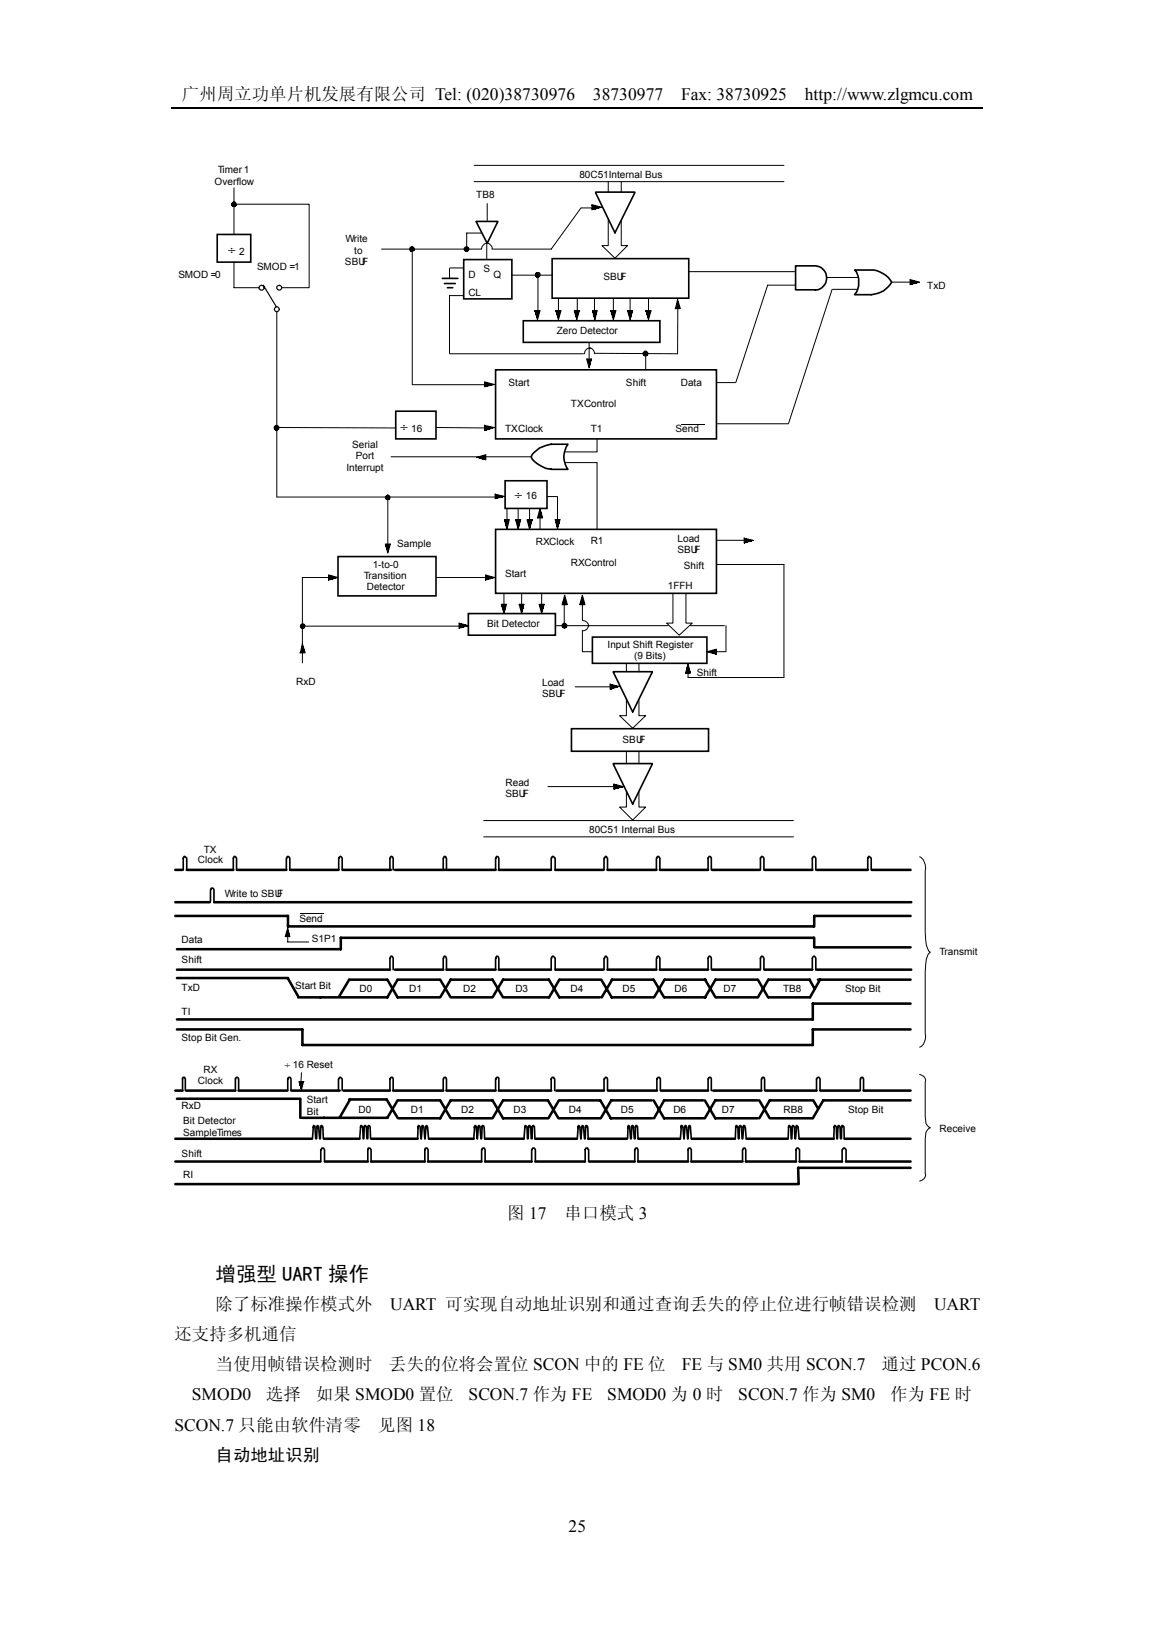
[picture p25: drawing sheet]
<svg xmlns="http://www.w3.org/2000/svg" width="210mm" height="297mm" viewBox="0 0 210 297" stroke-linecap="round" stroke-linejoin="round" font-family="sans-serif">
<defs><g id="words">
<text font-size="3.7" x="39.2" y="233.1">增强型 UART 操作</text>
<g font-size="3.2">
<text x="33.1" y="18.2">广州周立功单片机发展有限公司 Tel: (020)38730976</text>
<text x="107.8" y="18.2">38730977</text>
<text x="123.9" y="18.2">Fax: 38730925</text>
<text x="146.4" y="18.2">http://www.zlgmcu.com</text>
<text x="92.3" y="221.9">图 17</text>
<text x="102.7" y="221.9">串口模式 3</text>
<text x="39.2" y="238.4">除了标准操作模式外</text>
<text x="71" y="238.4">UART 可实现自动地址识别和通过查询丢失的停止位进行帧错误检测</text>
<text x="169.9" y="238.4">UART</text>
<text x="31.7" y="243.9">还支持多机通信</text>
<text x="39.2" y="249.4">当使用帧错误检测时</text>
<text x="70.8" y="249.4">丢失的位将会置位 SCON 中的 FE 位</text>
<text x="124" y="249.4">FE 与 SM0 共用 SCON.7</text>
<text x="160.4" y="249.4">通过 PCON.6</text>
<text x="34.9" y="254.9">SMOD0</text>
<text x="48.4" y="254.9">选择</text>
<text x="57.5" y="254.9">如果 SMOD0 置位</text>
<text x="85.2" y="254.9">SCON.7 作为 FE</text>
<text x="110.5" y="254.9">SMOD0 为 0 时</text>
<text x="134.3" y="254.9">SCON.7 作为 SM0</text>
<text x="161.9" y="254.9">作为 FE 时</text>
<text x="31.7" y="260.4">SCON.7 只能由软件清零</text>
<text x="68.8" y="260.4">见图 18</text>
<text x="39.2" y="265.9">自动地址识别</text>
<text x="103.4" y="278.8">25</text>
</g>
<g font-size="2.5">
<text x="41.5" y="46.3">÷</text>
<text x="72.8" y="78.5">÷</text>
<text x="93.7" y="90.8">÷</text>
</g>
<g font-size="1.8">
<text x="39" y="33.6">Overflow</text>
<text x="39.6" y="31.6">Timer1</text>
<text x="86.6" y="36">TB8</text>
<text x="105.4" y="32.4">80C51Internal Bus</text>
<text x="43.5" y="46.4">2</text>
<text x="62.8" y="44.1">Write</text>
<text x="64.4" y="46.2">to</text>
<text x="32.4" y="50.6">SMOD =0</text>
<text x="46.8" y="49.1">SMOD =1</text>
<text x="62.8" y="48.3">SBUF</text>
<text x="85.2" y="50.6">D</text>
<text x="85.2" y="53.8">CL</text>
<text x="87.9" y="49.4">S</text>
<text x="89.8" y="50.6">Q</text>
<text x="109.7" y="50.9">SBUF</text>
<text x="168.7" y="52.6">TxD</text>
<text x="101.3" y="60.8">Zero Detector</text>
<text x="92.5" y="70.2">Start</text>
<text x="113.8" y="70.2">Shift</text>
<text x="123.8" y="70.2">Data</text>
<text x="103.9" y="74">TXControl</text>
<text x="64.1" y="81.6">Serial</text>
<text x="64.7" y="83.6">Port</text>
<text x="74.8" y="78.6">16</text>
<text x="91.9" y="78.7">TXClock</text>
<text x="107.5" y="78.7">T1</text>
<text x="122.9" y="78.7">Send</text>
<text x="63" y="85.7">Interrupt</text>
<text x="95.6" y="90.9">16</text>
<text x="72.2" y="99.5">Sample</text>
<text x="97.5" y="99.2">RXClock</text>
<text x="107.5" y="98.9">R1</text>
<text x="123.2" y="98.6">Load</text>
<text x="123.2" y="100.6">SBUF</text>
<text x="66.2" y="105.4">Transition</text>
<text x="66.7" y="107.4">Detector</text>
<text x="67.8" y="103.3">1-to-0</text>
<text x="91.9" y="105.1">Start</text>
<text x="103.9" y="103">RXControl</text>
<text x="121.5" y="107.1">1FFH</text>
<text x="124.4" y="103.6">Shift</text>
<text x="88.6" y="114.1">Bit Detector</text>
<text x="110.5" y="118">Input Shift Register</text>
<text x="53.9" y="124.7">RxD</text>
<text x="98.6" y="124.9">Load</text>
<text x="115.4" y="120">(9 Bits)</text>
<text x="126.7" y="123">Shift</text>
<text x="98.6" y="126.9">SBUF</text>
<text x="113.3" y="135.3">SBUF</text>
<text x="92" y="143">Read</text>
<text x="92" y="145.1">SBUF</text>
<text x="37.1" y="155.2">TX</text>
<text x="107.2" y="151.7">80C51 Internal Bus</text>
<text x="36" y="157.2">Clock</text>
<text x="40.9" y="163.3">Write to SBU</text>
<text x="50.4" y="163.3">F</text>
<text x="54.5" y="167.7">Send</text>
<text x="33" y="171.5">Data</text>
<text x="56.7" y="171.5">S1P1</text>
<text x="170.9" y="173.8">Transmit</text>
<text x="33" y="175.4">Shift</text>
<text x="33" y="184.8">TI</text>
<text x="33" y="180.3">TxD</text>
<text x="53.7" y="180">Start Bit</text>
<text x="65.4" y="180.6">D0</text>
<text x="74.4" y="180.6">D1</text>
<text x="84.3" y="180.6">D2</text>
<text x="93.7" y="180.6">D3</text>
<text x="103.8" y="180.6">D4</text>
<text x="113.3" y="180.6">D5</text>
<text x="122.7" y="180.6">D6</text>
<text x="131.6" y="180.6">D7</text>
<text x="142.4" y="180.6">TB8</text>
<text x="153.7" y="180.6">Stop Bit</text>
<text x="33" y="189.4">Stop Bit Gen.</text>
<text x="36" y="197.3">Clock</text>
<text x="37" y="195.3">RX</text>
<text x="51.8" y="194.3">÷ 16 Reset</text>
<text x="33" y="201.9">RxD</text>
<text x="55.8" y="200.8">Start</text>
<text x="55.8" y="202.9">Bit</text>
<text x="65.2" y="202.6">D0</text>
<text x="74.7" y="202.6">D1</text>
<text x="83.9" y="202.6">D2</text>
<text x="93.4" y="202.6">D3</text>
<text x="103.5" y="202.6">D4</text>
<text x="112.9" y="202.6">D5</text>
<text x="122.5" y="202.6">D6</text>
<text x="131.3" y="202.6">D7</text>
<text x="142.5" y="202.6">RB8</text>
<text x="154.3" y="202.6">Stop Bit</text>
<text x="33.3" y="204.7">Bit Detector</text>
<text x="33.3" y="206.7">SampleTimes</text>
<text x="170.9" y="206.1">Receive</text>
<text x="33" y="210.5">Shift</text>
<text x="33.3" y="214.3">RI</text>
</g>
</g></defs>
<path d="M31.2 19.6h147.6" fill="none" stroke="#000" stroke-width=".25"/>
<g fill="none" stroke="#000" stroke-width=".18">
<path d="M42.6 37.2h.1M42.6 37.2h13.5M42.6 34.2v8.5M56.2 37.2v15.2h-4.9M86.2 30.1h56.4M86.2 33.1h56.4M88.6 37v3.3M105.7 37.8l-5.4 7.5M105.8 37.8h1.9M107.7 37.3l1.7 .4-1.7 .5zM110.6 33.1v1.9M113 33.1v1.9"/>
<path d="M42.6 47.7v4.7h4.5M50.3 56.8v33.7h39.8M74.6 45l.4-.1 .4 .3v.3l-.3 .2a.42 .42 0 0 1-.6-.2zM75 45.3h.1M75 45.3v24.7M81.8 48.9v1.8M81.8 48.8h2.5M84.3 53.8h-2.5v10.5M84.4 45.2l.5-.3 .4 .3v.3l-.4 .3-.5-.3zM84.9 45.3h.1M87.6 42.4h-2.7v2.9M88.5 44.3v2.9"/>
<path d="M88.6 44.3a.96 .96 0 0 1 .9 1M88.8 44.3a1.03 1.03 0 0 0-1.2 1h-18.2M89.6 45.3h10.7M93.1 50.1h7.3M97.3 56.6l.5 1.6 .4-1.6h-.8M97.4 49.8l.2-.2 .5 .1 .1 .5-.2 .3h-.4l-.2-.3zM97.8 50.1h.1M97.8 50.1v6.6M101.1 56.6l.5 1.6 .4-1.6h-.8M101.6 54.3v2.3M104.5 56.6l.4 1.6 .5-1.6M104.5 56.6h1"/>
<path d="M105 54.3v2.3M108.1 54.3v2.3M108.6 56.6l-.4 1.6-.4-1.6h.9M110.6 40v4.7h-1.1l2.4 2.3 2.2-2.3h-1.1v-4.6M111.1 56.6h.9l-.4 1.6zM111.6 54.3v2.3M114.1 56.6l.5 1.6 .5-1.6h-.9M114.6 54.3v2.3M117.5 56.6l.5 1.6 .4-1.6h-.8M118 54.3v2.3M122.8 56.2h.9M122.9 56.2l.3-1.7 .6 1.7"/>
<path d="M123.3 56.2l-.1 8.2-15.1-.1M125.3 49.4h19.4M144.7 51.9h-5.1l-5.8 17.7M150.4 50.5h5.6M151.4 52.7l-8 24.3M151.4 52.7h4.6M162.2 51.4h3.3M165.5 50.9l1.7 .5-1.7 .4zM50.1 77.4h.4l.2 .3v.4l-.2 .2h-.4l-.2-.2v-.4zM50.3 77.8h.1M50.6 77.8l21.4 .1M75 70h13.2"/>
<path d="M79.3 77.8l8.9 .1M81.8 64.4h24.3M88.2 70.4v-.9l1.7 .5-1.7 .4M88.2 77.4l1.7 .4-1.7 .6M88.2 77.3v1M106.7 65.3l.5 1.7 .4-1.7h-.8M107.2 62.3v2.9M107.2 63.3a1.02 1.02 0 0 1 .9 1.1M107.4 63.3a1 1 0 0 0-1.1 1.1M108.6 80v2.2M117.2 63.9h.4l.2 .3-.1 .5-.5 .1-.2-.2v-.4zM117.4 64.4h.1"/>
<path d="M117.4 64.4v2.9M123.8 77.2h4.3M130.4 69.6h3.3M130.4 77.1h13M70.1 99l.4 1.7 .5-1.7h-.8M70.5 90.6h.1M70.5 90.6v8.6M71.1 83.1h25.5M86.7 83.2l1.7-.4v.9zM90.1 89.9v.9l1.7-.5-1.7-.3M91.8 94.6l.4 1.8 .4-1.8h-.8M92.2 92.5v2.1"/>
<path d="M93.8 94.6l.4 1.8 .5-1.8h-.8M94.2 92.5v2.1M95.9 94.6l.4 1.8 .5-1.8h-.9M96.3 92.5v2.1M98.2 94.2v2.2M98.6 94.3h-.8l.4-1.8 .5 1.8M99.6 90.4h1.8M101 94.6h.9l-.5 1.7zM101.4 90.5v4.1M102.8 82.3h5.8M102.8 84.2h5.8M108.6 84.3v12.1"/>
<path d="M130.4 98.3h5M135.4 98l1.6 .3-1.6 .5M135.4 97.9v.9M54.5 118.8h.9M54.6 118.8l.4-1.6 .5 1.6M54.8 113.7l.2-.2 .4 .2 .1 .3-.1 .3-.4 .1-.2-.1-.2-.3zM55 114h.1M55 114h28.5M59.8 105.5v-.9l1.7 .5-1.7 .5M59.8 105.1h-4.8v15.5M79.4 105.1h9M83.5 113.4l1.7 .5-1.7 .4z"/>
<path d="M88.3 105.5v-.9l1.7 .5-1.7 .5M91.2 110h.9l-.4 1.7zM91.7 108v2.2M94.4 110h.9l-.4 1.7zM94.9 108v2.2M98.1 110l.4 1.7 .5-1.7h-.9M98.5 108v2.2M101 113.9h20.6M102.2 110l.5-1.7 .5 1.7M102.2 110.1h.9M102.6 113.9h.1M102.6 110v3.9"/>
<path d="M105.5 110l.4-1.7 .5 1.7M105.5 110.1h.9M105.9 110v2.9M105.9 114.7v3.9M106 112.9a1.08 1.08 0 0 1 1.1 1.1M106 118.6h1.8M107.1 113.9a1.11 1.11 0 0 1-1.1 .9M122.4 108v5.4h-1.1l2.2 2.2 2.4-2.2h-1.1v-5.4M125.6 113.9h6.2M130.3 118.2l-1.7 .4 1.7 .5v-.9M130.3 118.6h1.8M130.3 102.7h12.3v20.6h-17.4v-1.5"/>
<path d="M132.1 113.9v4.6M104.6 125h6.4M111 124.5l1.6 .4-1.6 .6M111 124.5v.9M113.9 127.1v3.2h-1.2l2.4 2.2 2.3-2.2h-1.2v-2.9M113.9 120.7v1.6M113.9 136.8v2.2M116.2 120.7v1.6M116.2 136.8v2.2M125.5 122.5h-.8l.5-1.7 .4 1.7M88 149.4h56.3M88 152.3h56.3"/>
<path d="M99.7 143.2h12M111.6 142.7l1.8 .5-1.8 .4zM113.9 144.1v2.8h-1.2l2.4 2.4 2.3-2.4h-1.2v-2.8M167.3 156h.2a2.62 2.62 0 0 1 .8 2.4v11.4a5.7 5.7 0 0 0 .7 3.3l.2 .2M52.3 168.9l.4 1.6h-.8zM52.3 170.5v.9h3.8M54.5 166.2h4.3M169.2 173.4a1.65 1.65 0 0 0-.7 1.1l-.2 2.4v11.3a2.01 2.01 0 0 1-1 2.4M54.4 196.8l.4 1.6 .4-1.6M54.5 196.8h.8M54.8 195.2v1.6M167.3 195.5a1.14 1.14 0 0 1 1 1.4l.1 7a1.33 1.33 0 0 0 .8 1.3"/>
<path d="M169.2 205.3a1.32 1.32 0 0 0-.8 1.3l-.1 7a1.06 1.06 0 0 1-1 1.4"/>
<circle cx="42.6" cy="37.1" r=".44"/>
<circle cx="70.5" cy="90.5" r=".43"/>
<circle cx="102.7" cy="113.9" r=".46"/>
</g>
<g fill="none" stroke="#000" stroke-width=".3">
<path d="M108.3 35.1l3.6 7.3 3.6-7.3M108.3 35h7.2M39.5 42.7h6.1v5h-6.1zM80.4 50.7h2.9M80.8 51.6h2M81.4 52.4h1M84.3 47.2h8.8v7.2h-8.8zM86.6 40.4l2 3.9 1.9-3.9M86.6 40.3h3.9M95.2 58.4h24.8v3.9h-24.8zM100.4 47.1h24.9v7.2h-24.9zM155.5 49.1h3.5l1.1 .4a4.2 4.2 0 0 1 2.1 1.9 4.4 4.4 0 0 1-3.7 2.2h-3.1a3.5 3.5 0 0 0 .1-4.5z"/>
<path d="M72 74.8h7.3v5.1h-7.3zM90.1 67.3h40.2v12.6h-40.2zM90.1 96.4h40.2v11.6h-40.2zM91.9 87.5h7.6v5h-7.6zM96.8 82.7a5.8 5.8 0 0 1 3.5-1.8h3a3.8 3.8 0 0 0 0 4.5h-3a5.8 5.8 0 0 1-3.5-1.8l-.2-.5zM61.5 101.3h17.8v7.2h-17.8zM85.2 111.7h15.8v3.9h-15.8zM107.8 116h20.8v4.7h-20.8zM103.9 132.6h25v4.1h-25zM111.6 122.3l3.5 7.3 3.5-7.3M111.6 122.3h7M111.6 139.1l3.5 7.2 3.5-7.2"/>
<path d="M111.6 139h7M33.3 158.3v-2.1l.2-.3 .5 .3v2.1M42.4 156.2v2.1M42.5 156.2l.1-.3 .4 .3v2.1M52.1 156.2v2.1M52.2 156.2l.1-.3 .4 .3v2.1M61.6 156.2v2.1M61.7 156.2l.2-.3 .3 .3v2.1M70.9 156.2v2.1M71 156.2l.1-.3 .3 .1 .1 .2v2.1M80.6 156.2v2.1M80.7 156.2l.1-.3 .3 .1 .1 .2v2.1"/>
<path d="M90.1 156.2v2.1M90.2 156.2l.2-.3 .2 .1 .1 .2v2.1M100.3 156.2v2.1M100.3 156.2l.2-.3 .5 .3v2.1M109.9 156.2v2.1M110 156.2l.1-.3 .4 .3v2.1M119.4 156.2v2.1M119.5 156.2l.1-.3 .4 .3v2.1M128.8 158.3v-2.1l.2-.3 .3 .1 .1 .2v2.1M138.3 158.3v-2.1l.3-.3 .4 .3v2.1M147.8 158.3v-2.1l.2-.3 .4 .3v2.1M157.8 158.3v-2.1l.2-.3 .5 .3v2.1"/>
<path d="M38.3 161.9v2.1M38.4 161.9l.1-.3 .2 .1 .2 .2v2.1M70.9 174.4v2.1M71 174.4l.1-.4 .3 .1 .1 .3v2.1M80.6 174.4v2.1M80.7 174.4l.1-.4 .3 .1 .1 .3v2.1M90.1 174.4v2.1M90.2 174.4l.2-.4 .2 .1 .1 .3v2.1M100.3 174.4v2.1M100.3 174.4l.2-.4 .5 .4v2.1M109.9 174.4v2.1M110 174.4l.1-.4 .4 .4v2.1"/>
<path d="M119.4 174.4v2.1M119.5 174.4l.1-.4 .4 .4v2.1M128.8 176.5v-2.1l.2-.4 .3 .1 .1 .3v2.1M138.3 176.5v-2.1l.3-.4 .4 .4v2.1M147.8 176.5v-2.1l.2-.4 .4 .4v2.1M33.2 198.5v-2.3l.1-.1h.3l.1 .3v2.1M42.8 198.5l.1-2.3 .1-.1h.2l.2 .3v2.1M52.3 196.4v2.1M52.4 196.4l.1-.3h.3l.1 .3v2.1M61.6 196.4v2.1M61.6 196.4l.2-.3h.2l.2 .3v2.1M70.9 196.4v2.1"/>
<path d="M71 196.4l.1-.3 .4 .1v2.3M80.6 196.4v2.1M80.7 196.4l.1-.3h.3l.1 .3v2.1M90.1 196.4v2.1M90.2 196.4l.2-.3 .3 .1v2.3M100.3 198.5v-2.1l.1-.3h.3l.2 .3v2.1M109.9 196.4v2.1M110 196.4l.1-.3h.2l.2 .3v2.1M119.5 196.4v2.1M119.6 196.4l.1-.3h.2l.2 .3v2.1M128.8 196.4v2.1M128.9 196.4l.1-.3 .3 .1 .1 2.3"/>
<path d="M138.5 196.4v2.1M138.6 196.4l.1-.3h.3l.1 .3v2.1M148.5 198.5v-2.1l.3-.3h.2l.2 .3v2.1M156.5 196.4v2.1M156.6 196.4l.1-.3h.2l.2 .3v2.1M57 205.2v-.3l.3 .1 .1 2.3M57 205.1l-.2 2.2M57.7 205.2l.1-.3 .2 .1 .1 2.3M57.7 205.1l-.1 2.2M58.3 205.2v-.2l.2-.1 .2 .2 .1 2.2M58.3 205.1v2.2M58.3 209.3v2.1"/>
<path d="M58.4 209.3l.2-.3h.2l.2 .3v2.1M65.6 205.2v-.2l.2-.1 .2 .2 .1 2.2M65.6 205.1l-.2 2.2M66.3 205.2v-.2l.1-.1 .2 .2 .1 2.2M66.3 205.1l-.1 2.2M66.9 211.4v-2.1l.1-.3h.3l.2 .3v2.1M66.9 205.2l.1-.3 .3 .1 .1 2.3M66.9 205.1v2.2M76 205.2l.2-.3 .2 .2 .2 2.2M76 205.1v2.2M76.7 205.2v-.2l.2-.1 .2 .2 .2 2.2M76.8 205.1l-.2 2.2"/>
<path d="M77.3 209.3v2.1M77.3 209.3v-.3h.2h.2l.2 .3v2.1M77.5 205.2l.1-.3 .2 .2 .1 2.2M77.5 205.1l-.2 2.2M86.2 205.2l.2-.3 .2 .1 .2 2.3M86.3 205.1l-.1 2.2M86.9 205.2l.2-.3 .2 .1 .2 2.3M87 205.1l-.2 2.2M87.6 209.3v2.1M87.7 205.2v-.2l.2-.1 .2 .2 .1 2.2M87.7 209.3v-.3h.2h.2l.1 .3v2.1M87.7 205.1l-.1 2.2"/>
<path d="M95.5 205.2l.1-.3 .3 .2v2.2M95.5 205.1l-.2 2.2M96.2 205.2v-.2l.1-.1 .2 .2 .1 2.2M96.2 205.1l-.1 2.2M96.7 209.3v2.1M96.8 209.3l.1-.3h.3l.2 .3v2.1M96.8 205.2l.1-.3 .3 .1 .1 2.3M96.8 205.1v2.2M105.1 205.2l.2-.3h.1l.2 2.4M105.2 205.1l-.2 2.2M105.8 205.2l.1-.3 .2 .1 .2 2.3M105.8 205.1l-.1 2.2"/>
<path d="M106.4 211.4v-2.1l.2-.3h.3l.2 .3v2.1M106.5 205.2v-.2l.2-.1 .2 .2 .1 2.2M106.5 205.1l-.1 2.2M114.2 205.2l.1-.3 .2 .1 .2 2.3M114.2 205.1l-.1 2.2M114.9 205.2v-.2l.2-.1 .1 .1 .2 2.3M114.9 205.1l-.1 2.2M115.5 209.3v2.1M115.5 209.3l.2-.3h.2l.1 .3v2.1M115.6 205.2l.1-.3 .2 .1 .1 2.3M115.6 205.1l-.1 2.2M123.8 205.2l.1-.3h.2l.3 2.4"/>
<path d="M123.9 205.1l-.1 2.2M124.5 205.2l.1-.3h.2l.3 2.4M124.6 205.1l-.2 2.2M125.2 209.3v2.1M125.2 209.3v-.3h.2h.2l.1 .3v2.1M125.3 205.2l.1-.3 .2 .1 .1 2.3M125.3 205.1l-.1 2.2M133.8 205.2l.2-.3 .2 .2 .1 2.2M133.8 205.1l-.1 2.2M134.5 205.2v-.2l.2-.1 .2 .2 .1 2.2M134.5 205.1l-.1 2.2M135.1 209.3v2.1"/>
<path d="M135.1 209.3l.2-.3h.2l.2 .3v2.1M135.2 205.2l.1-.3h.2l.2 2.4M135.3 205.1l-.2 2.2M143.4 205.2l.2-.3 .2 .2 .1 2.2M143.4 205.1v2.2M144.1 205.2v-.2l.2-.1 .2 .2 .1 2.2M144.1 205.1l-.1 2.2M144.8 205.2v-.2l.2-.1 .2 .2 .1 2.2M144.8 211.4v-2.1l.2-.3h.2l.2 .3v2.1M144.9 205.1l-.2 2.2M151.7 205.2v-.2l.2-.1 .2 .2 .1 2.2M151.7 205.1v2.2"/>
<path d="M152.4 205.2v-.2l.2-.1 .2 .2 .1 2.2M152.4 205.1l-.1 2.2M153.1 205.2l.1-.3 .3 .2 .1 2.2M153.1 205.1l-.1 2.2M153.2 209.3v2.1M153.3 209.3l.1-.3h.2l.3 .3v2.1"/>
</g>
<g fill="#000">
<path d="M42.1 37.2h.9zM42.1 37.1h.9zM42.1 37.1l.9 .1zM42.1 37.2l.9 .1zM42.1 37.3h.9zM42.2 37.1h.7zM42.2 37.3l.8 .1zM42.2 37.4h.7zM42.2 37h.7zM42.2 37l.7 .1zM42.2 37.4l.7 .1zM42.3 36.9h.6z"/>
<path d="M42.3 36.9l.6 .1zM42.3 37.5h.6zM42.3 36.9h.5zM42.3 37.5l.5 .1zM42.4 36.8l.3 .1zM42.4 37.6h.3zM42.5 36.8h.1zM42.5 37.6l.1 .1zM107.7 37.3l.2 .1zM107.7 37.4h.3zM107.7 37.4h.5zM107.7 37.4l.7 .1z"/>
<path d="M107.7 37.5h.8zM107.7 37.5l1 .1zM107.7 37.6h1.2zM107.7 37.6l1.3 .1zM107.7 37.7h1.5zM107.7 37.7h1.7zM107.7 37.7l1.7 .1zM107.7 37.8h1.5zM107.7 37.8l1.4 .1zM107.7 37.9h1.2zM107.7 37.9l1 .1zM107.7 38h.9z"/>
<path d="M107.7 38h.7zM107.7 38l.6 .1zM107.7 38.1h.4zM107.7 38.1l.2 .1zM107.7 38.2h.1zM74.5 45.2h.9zM74.5 45.2l.9 .1zM74.5 45.3h.9zM74.5 45.3l.9 .1zM74.5 45.4h.9zM74.5 45.4l.9 .1zM74.5 45.5h.9z"/>
<path d="M74.6 45.1h.6zM74.6 45.1l.7 .1zM74.6 45.5l.7 .1zM74.6 45.6h.7zM74.6 45.6l.6 .1zM74.6 45.7h.6zM74.6 45l.6 .1zM74.7 45.7h.5zM74.7 45h.4zM74.7 45.7l.4 .1zM74.8 44.9l.3 .1zM74.8 45.8h.2z"/>
<path d="M74.9 44.9h.1zM84.4 45.2h.9zM84.4 45.2l.9 .1zM84.4 45.3h.9zM84.4 45.3l.9 .1zM84.4 45.4h.9zM84.4 45.4l.9 .1zM84.4 45.5h.9zM84.5 45.1l.7 .1zM84.5 45.5l.8 .1zM84.5 45.1h.7zM84.5 45.6h.7z"/>
<path d="M84.5 45.6l.7 .1zM84.6 45.1h.6zM84.6 45.7h.6zM84.6 45l.5 .1zM84.6 45h.4zM84.6 45.7h.5zM84.7 44.9l.3 .1zM84.7 45.7l.3 .1zM84.8 45.8h.1zM97.3 56.6h.9zM97.3 56.6l.9 .1zM97.3 56.7h.9z"/>
<path d="M97.3 56.7l.9 .1zM97.3 56.8h.9zM97.4 56.8l.7 .1zM97.4 56.9h.7zM97.4 56.9l.7 .1zM97.4 49.8l.8 .1zM97.4 49.9h.8zM97.4 49.9l.8 .1zM97.4 50h.8zM97.4 50l.8 .1zM97.4 50.1h.8zM97.4 50.1l.8 .1z"/>
<path d="M97.4 50.2h.8zM97.4 50.2l.8 .1zM97.4 57h.7zM97.4 57l.7 .1zM97.4 57.1h.7zM97.4 49.8h.8zM97.5 57.1l.6 .1zM97.5 57.2h.6zM97.5 57.2l.6 .1zM97.5 49.8h.7zM97.5 50.3h.7zM97.5 57.3h.5z"/>
<path d="M97.5 57.3l.5 .1zM97.5 57.4h.5zM97.5 49.7l.7 .1zM97.6 57.4l.4 .1zM97.6 57.5h.4zM97.6 57.5l.4 .1zM97.6 57.6h.4zM97.6 49.7h.5zM97.6 50.3l.5 .1zM97.6 50.4h.5zM97.6 57.6h.3zM97.6 57.6l.3 .1z"/>
<path d="M97.6 57.7h.3zM97.6 49.6l.4 .1zM97.6 50.4l.4 .1zM97.6 57.7l.3 .1zM97.6 57.8h.3zM97.6 57.8l.3 .1zM97.7 57.9h.1zM97.7 57.9l.1 .1zM97.7 58h.1zM97.7 58l.1 .1zM97.7 58.1h.1zM97.7 58.1l.1 .1z"/>
<path d="M101.1 56.6h.9zM101.1 56.6l.9 .1zM101.1 56.7h.9zM101.1 56.7l.9 .1zM101.1 56.8h.9zM101.2 56.8l.8 .1zM101.2 56.9h.8zM101.2 56.9l.8 .1zM101.2 57h.7zM101.2 57l.7 .1zM101.2 57.1h.7zM101.3 57.1l.6 .1z"/>
<path d="M101.3 57.2h.6zM101.3 57.2l.6 .1zM101.3 57.3h.5zM101.3 57.3l.5 .1zM101.3 57.4h.5zM101.4 57.4l.4 .1zM101.4 57.5h.4zM101.4 57.5l.4 .1zM101.4 57.6h.4zM101.4 57.6h.3zM101.4 57.6l.3 .1zM101.4 57.7h.3z"/>
<path d="M101.4 57.7l.3 .1zM101.4 57.8h.3zM101.4 57.8l.3 .1zM101.5 57.9h.2zM101.5 57.9l.2 .1zM101.5 58h.2zM101.5 58l.1 .1zM101.5 58.1h.1zM101.5 58.1l.1 .1zM104.5 56.6h.9zM104.5 56.6l.9 .1zM104.5 56.7h.8z"/>
<path d="M104.5 56.7l.8 .1zM104.5 56.8h.8zM104.5 56.8l.8 .1zM104.5 56.9h.8zM104.5 56.9l.8 .1zM104.6 57h.7zM104.6 57l.7 .1zM104.6 57.1h.7zM104.6 57.1l.6 .1zM104.6 57.2h.6zM104.6 57.2l.6 .1zM104.7 57.3h.5z"/>
<path d="M104.7 57.3l.5 .1zM104.7 57.4h.5zM104.7 57.4l.4 .1zM104.7 57.5h.4zM104.7 57.5l.4 .1zM104.7 57.6h.4zM104.7 57.6l.4 .1zM104.7 57.7h.4zM104.8 57.7l.2 .1zM104.8 57.8h.2zM104.8 57.8l.2 .1zM104.8 57.9h.2z"/>
<path d="M104.8 57.9l.2 .1zM104.8 58h.2zM104.9 58l.1 .1zM104.9 58.1h.1zM104.9 58.1l.1 .1zM107.8 56.6h.8zM107.8 56.6l.8 .1zM107.8 56.7h.8zM107.8 56.7l.8 .1zM107.8 56.8h.8zM107.8 56.8l.8 .1zM107.8 56.9h.7z"/>
<path d="M107.8 56.9l.7 .1zM107.9 57h.6zM107.9 57l.6 .1zM107.9 57.1h.6zM107.9 57.1l.6 .1zM107.9 57.2h.6zM107.9 57.2l.6 .1zM108 57.3h.4zM108 57.3l.4 .1zM108 57.4h.4zM108 57.4l.4 .1zM108 57.5h.4z"/>
<path d="M108 57.5l.4 .1zM108 57.6h.4zM108 57.6h.3zM108 57.6l.3 .1zM108 57.7h.3zM108.1 57.7l.2 .1zM108.1 57.8h.2zM108.1 57.8l.2 .1zM108.1 57.9h.2zM108.1 57.9l.2 .1zM108.1 58h.2zM108.2 58l.1 .1z"/>
<path d="M108.2 58.1h.1zM111.1 56.6h.9zM111.1 56.6l.9 .1zM111.1 56.7h.9zM111.1 56.7l.9 .1zM111.1 56.8h.9zM111.2 56.8l.7 .1zM111.2 56.9h.7zM111.2 56.9l.7 .1zM111.2 57h.7zM111.2 57l.7 .1zM111.2 57.1h.7z"/>
<path d="M111.3 57.1l.6 .1zM111.3 57.2h.6zM111.3 57.2l.6 .1zM111.3 57.3h.5zM111.3 57.3l.5 .1zM111.3 57.4h.5zM111.4 57.4l.4 .1zM111.4 57.5h.4zM111.4 57.5l.4 .1zM111.4 57.6h.4zM111.4 57.6h.3zM111.4 57.6l.3 .1z"/>
<path d="M111.4 57.7h.3zM111.4 57.7l.3 .1zM111.4 57.8h.3zM111.4 57.8l.3 .1zM111.5 57.9h.1zM111.5 57.9l.1 .1zM111.5 58h.1zM111.5 58l.1 .1zM111.5 58.1h.1zM111.5 58.1l.1 .1zM114.1 56.6h1zM114.1 56.6l1 .1z"/>
<path d="M114.2 56.7h.8zM114.2 56.7l.8 .1zM114.2 56.8h.8zM114.2 56.8l.8 .1zM114.2 56.9h.8zM114.2 56.9l.8 .1zM114.3 57h.6zM114.3 57l.6 .1zM114.3 57.1h.6zM114.3 57.1l.6 .1zM114.3 57.2h.6zM114.3 57.2l.6 .1z"/>
<path d="M114.4 57.3h.5zM114.4 57.3l.5 .1zM114.4 57.4h.5zM114.4 57.4l.4 .1zM114.4 57.5h.4zM114.4 57.5l.4 .1zM114.4 57.6h.4zM114.4 57.6l.4 .1zM114.4 57.7h.4zM114.5 57.7l.2 .1zM114.5 57.8h.2zM114.5 57.8l.2 .1z"/>
<path d="M114.5 57.9h.2zM114.5 57.9l.2 .1zM114.5 58h.2zM114.6 58l.1 .1zM114.6 58.1h.1zM114.6 58.1l.1 .1zM117.5 56.6h.9zM117.5 56.6l.9 .1zM117.5 56.7h.9zM117.5 56.7l.9 .1zM117.5 56.8h.9zM117.6 56.8l.7 .1z"/>
<path d="M117.6 56.9h.7zM117.6 56.9l.7 .1zM117.6 57h.7zM117.6 57l.7 .1zM117.6 57.1h.7zM117.7 57.1l.6 .1zM117.7 57.2h.6zM117.7 57.2l.6 .1zM117.7 57.3h.5zM117.7 57.3l.5 .1zM117.7 57.4h.5zM117.7 57.4l.5 .1z"/>
<path d="M117.7 57.5h.5zM117.7 57.5l.5 .1zM117.7 57.6h.5zM117.8 57.6h.3zM117.8 57.6l.3 .1zM117.8 57.7h.3zM117.8 57.7l.3 .1zM117.8 57.8h.3zM117.8 57.8l.3 .1zM117.9 57.9h.1zM117.9 57.9l.1 .1zM117.9 58h.1z"/>
<path d="M117.9 58l.1 .1zM117.9 58.1h.1zM117.9 58.1l.1 .1zM122.9 56.1l.8 .1zM122.9 56.2h.9zM122.9 55.9l.8 .1zM122.9 56h.8zM122.9 56l.8 .1zM122.9 56.1h.8zM123 55.7l.6 .1zM123 55.8h.6zM123 55.8l.6 .1z"/>
<path d="M123 55.9h.7zM123 55.6h.6zM123 55.6l.6 .1zM123 55.7h.6zM123 55.4h.5zM123 55.4l.5 .1zM123 55.5h.5zM123 55.5l.5 .1zM123.1 55.2h.4zM123.1 55.2l.4 .1zM123.1 55.3h.4zM123.1 55.3l.4 .1z"/>
<path d="M123.1 55.4h.4zM123.1 55l.3 .1zM123.1 55.1h.3zM123.1 55.1l.4 .1zM123.2 54.8h.1zM123.2 54.8l.1 .1zM123.2 54.9h.2zM123.2 54.9l.2 .1zM123.2 55h.2zM123.2 54.6l.1 .1zM123.2 54.7h.1zM123.2 54.7l.1 .1z"/>
<path d="M165.5 50.9l.2 .1zM165.5 51h.4zM165.5 51l.5 .1zM165.5 51.1h.7zM165.5 51.1l.8 .1zM165.5 51.2h1zM165.5 51.2h1.2zM165.5 51.2l1.3 .1zM165.5 51.3h1.5zM165.5 51.3l1.6 .1zM165.5 51.4h1.7zM165.5 51.4l1.5 .1z"/>
<path d="M165.5 51.5h1.3zM165.5 51.5h1.2zM165.5 51.5l1.1 .1zM165.5 51.6h.9zM165.5 51.6l.8 .1zM165.5 51.7h.6zM165.5 51.7l.5 .1zM165.5 51.8h.3zM165.5 51.8h.1zM49.9 77.7h.8zM49.9 77.7l.8 .1zM49.9 77.8h.8z"/>
<path d="M49.9 77.8l.8 .1zM49.9 77.9h.8zM49.9 77.9l.8 .1zM49.9 78h.8zM49.9 78l.8 .1zM49.9 78.1h.8zM50 77.6l.6 .1zM50 77.6h.6zM50.1 77.5l.5 .1zM50.1 78.1l.5 .1zM50.1 78.2h.5zM50.1 77.4l.4 .1z"/>
<path d="M50.1 77.5h.4zM50.1 78.2l.5 .1zM50.1 78.3h.4zM88.2 69.6h.2zM88.2 69.6l.3 .1zM88.2 69.7h.5zM88.2 69.7h.7zM88.2 69.7l.8 .1zM88.2 69.8h1zM88.2 69.8l1.1 .1zM88.2 69.9h1.3zM88.2 69.9l1.5 .1z"/>
<path d="M88.2 70h1.6zM88.2 70h1.7zM88.2 70l1.5 .1zM88.2 70.1h1.3zM88.2 70.1l1.1 .1zM88.2 70.2h1zM88.2 70.2l.8 .1zM88.2 70.3h.6zM88.2 70.3h.4zM88.2 70.3l.2 .1zM88.2 70.4h.1zM88.2 77.5h.2z"/>
<path d="M88.2 77.5l.4 .1zM88.2 77.6h.6zM88.2 77.6l.8 .1zM88.2 77.7h1zM88.2 77.7h1.2zM88.2 77.7l1.4 .1zM88.2 77.8h1.6zM88.2 77.8l1.7 .1zM88.2 77.9h1.6zM88.2 77.9l1.4 .1zM88.2 78h1.3zM88.2 78h1.1z"/>
<path d="M88.2 78l1 .1zM88.2 78.1h.9zM88.2 78.1l.7 .1zM88.2 78.2h.6zM88.2 78.2l.5 .1zM88.2 78.3h.3zM88.2 78.3h.2zM88.2 78.3v.1zM106.7 65.3l.9 .1zM106.7 65.4h.9zM106.7 65.4l.8 .1zM106.7 65.5h.8z"/>
<path d="M106.7 65.5l.8 .1zM106.7 65.6h.8zM106.8 65.6h.7zM106.8 65.6l.7 .1zM106.8 65.7h.7zM106.8 65.7l.7 .1zM106.8 65.8h.7zM106.8 65.8l.7 .1zM106.9 65.9h.6zM106.9 65.9l.5 .1zM106.9 66h.5zM106.9 66l.5 .1z"/>
<path d="M106.9 66.1h.5zM106.9 66.1l.5 .1zM106.9 66.2h.5zM106.9 66.2l.5 .1zM106.9 66.3h.4zM106.9 66.3l.4 .1zM107 66.4h.3zM107 66.4l.3 .1zM107 66.5h.3zM107 66.5l.3 .1zM107 66.6h.3zM107 66.6l.2 .1z"/>
<path d="M107.1 66.7h.1zM107.1 66.7l.1 .1zM107.1 66.8h.1zM107.1 66.8l.1 .1zM107.1 66.9h.1zM107.1 66.9l.1 .1zM117 64.2h.8zM117 64.2l.8 .1zM117 64.3h.8zM117 64.3l.8 .1zM117 64.4h.8zM117 64.4l.8 .1z"/>
<path d="M117 64.5h.8zM117 64.5l.8 .1zM117 64.6h.8zM117 64.6l.8 .1zM117.1 64.7h.7zM117.1 64.1l.6 .1zM117.1 64.7h.6zM117.2 64l.5 .1zM117.2 64.1h.5zM117.2 64.7l.5 .1zM117.2 63.9l.4 .1zM117.2 64h.4z"/>
<path d="M70.1 99l.9 .1zM70.1 99.1h.9zM70.1 90.6h.8zM70.1 99.1l.9 .1zM70.1 99.2h.9zM70.1 99.2l.9 .1zM70.1 99.3h.9zM70.1 90.5h.8zM70.1 90.5l.8 .1zM70.1 90.6l.8 .1zM70.1 90.7h.8zM70.2 99.3h.7z"/>
<path d="M70.2 99.3l.7 .1zM70.2 99.4h.7zM70.2 90.4h.7zM70.2 90.4l.7 .1zM70.2 90.7h.7zM70.2 90.7l.7 .1zM70.2 99.4l.7 .1zM70.2 99.5h.7zM70.2 99.5l.7 .1zM70.2 90.3l.7 .1zM70.2 90.8h.7zM70.2 90.8l.7 .1z"/>
<path d="M70.2 99.6h.6zM70.2 99.6l.6 .1zM70.2 99.7h.6zM70.2 90.3h.6zM70.2 90.9h.6zM70.3 99.7l.5 .1zM70.3 99.8h.5zM70.3 99.8l.5 .1zM70.3 90.2l.5 .1zM70.3 99.9h.5zM70.3 99.9l.5 .1zM70.3 100h.5z"/>
<path d="M70.3 90.9l.5 .1zM70.4 90.2h.3zM70.5 90.1l.1 .1zM86.7 83.2l1.7 .1zM86.8 83.2h1.6zM86.9 83.3h1.5zM87 83.2h1.4zM87.1 83.3l1.3 .1zM87.1 83.1l1.3 .1zM87.2 83.4h1.2zM87.3 83.1h1.1zM87.3 83.4l1.1 .1z"/>
<path d="M87.4 83l1 .1zM87.5 83.5h.9zM87.6 83h.8zM87.7 83.5h.7zM87.7 83h.7zM87.8 83.5l.6 .1zM87.9 82.9l.5 .1zM88 83.6h.4zM88 82.9h.4zM88.1 83.6l.3 .1zM88.2 82.8l.2 .1zM88.3 83.7h.1z"/>
<path d="M90.1 90l.2 .1zM90.1 90.1h.4zM90.1 90.1h.6zM90.1 90.1l.8 .1zM90.1 90.2h1zM90.1 90.2l1.1 .1zM90.1 90.3h1.4zM90.1 90.3l1.5 .1zM90.1 90.4h1.7zM90.1 90.4h1.4zM90.1 90.4l1.3 .1zM90.1 90.5h1.1z"/>
<path d="M90.1 90.5l.9 .1zM90.1 90.6h.8zM90.1 90.6l.6 .1zM90.1 90.7h.4zM90.1 90.7h.3zM90.1 90.7l.1 .1zM91.8 94.6h.8zM91.8 94.6l.8 .1zM91.8 94.7h.8zM91.8 94.7l.8 .1zM91.8 94.8h.8zM91.8 94.8l.8 .1z"/>
<path d="M91.8 94.9h.8zM91.8 94.9l.8 .1zM91.8 95h.8zM91.9 95l.7 .1zM91.9 95.1h.6zM91.9 95.1l.6 .1zM91.9 95.2h.6zM91.9 95.2l.6 .1zM91.9 95.3h.6zM91.9 95.3l.6 .1zM92 95.4h.5zM92 95.4h.4z"/>
<path d="M92 95.4l.4 .1zM92 95.5h.4zM92 95.5l.4 .1zM92 95.6h.4zM92 95.6l.4 .1zM92 95.7h.4zM92 95.7l.4 .1zM92 95.8h.3zM92.1 95.8l.2 .1zM92.1 95.9h.2zM92.1 95.9l.2 .1zM92.1 96h.2z"/>
<path d="M92.1 96l.2 .1zM92.1 96.1h.2zM92.1 96.1l.2 .1zM92.2 96.2h.1zM92.2 96.2l.1 .1zM93.8 94.6h.9zM93.8 94.6l.9 .1zM93.8 94.7h.9zM93.8 94.7l.9 .1zM93.8 94.8h.9zM93.9 94.8l.7 .1zM93.9 94.9h.7z"/>
<path d="M93.9 94.9l.7 .1zM93.9 95h.7zM93.9 95l.7 .1zM93.9 95.1h.7zM93.9 95.1l.7 .1zM94 95.2h.5zM94 95.2l.5 .1zM94 95.3h.5zM94 95.3l.5 .1zM94 95.4h.5zM94 95.4l.5 .1zM94 95.5h.5z"/>
<path d="M94 95.5l.5 .1zM94 95.6h.5zM94 95.6l.5 .1zM94.1 95.7h.3zM94.1 95.7l.3 .1zM94.1 95.8h.3zM94.1 95.8l.3 .1zM94.1 95.9h.3zM94.1 95.9l.3 .1zM94.2 96h.1zM94.2 96l.1 .1zM94.2 96.1h.1z"/>
<path d="M94.2 96.1l.1 .1zM94.2 96.2h.1zM94.2 96.2l.1 .1zM94.2 96.3h.1zM95.9 94.6h.9zM95.9 94.6l.9 .1zM95.9 94.7h.8zM95.9 94.7l.8 .1zM95.9 94.8h.8zM95.9 94.8l.8 .1zM95.9 94.9h.8zM95.9 94.9l.8 .1z"/>
<path d="M95.9 95h.8zM96 95l.7 .1zM96 95.1h.7zM96 95.1l.7 .1zM96 95.2h.6zM96 95.2l.6 .1zM96 95.3h.6zM96 95.3l.6 .1zM96.1 95.4h.5zM96.1 95.4l.5 .1zM96.1 95.5h.5zM96.1 95.5l.4 .1z"/>
<path d="M96.1 95.6h.4zM96.1 95.6l.4 .1zM96.2 95.7h.3zM96.2 95.7l.3 .1zM96.2 95.8h.3zM96.2 95.8l.2 .1zM96.2 95.9h.2zM96.2 95.9l.2 .1zM96.2 96h.2zM96.2 96l.2 .1zM96.2 96.1h.2zM96.2 96.1l.2 .1z"/>
<path d="M96.3 96.2h.1zM96.3 96.2l.1 .1zM96.3 96.3h.1zM97.8 94.3h.9zM97.8 94.1h.9zM97.8 94.1l.9 .1zM97.8 94.2h.9zM97.8 94.2l.9 .1zM97.8 93.9l.8 .1zM97.8 94h.8zM97.8 94l.8 .1zM97.9 93.7l.7 .1z"/>
<path d="M97.9 93.8h.7zM97.9 93.8l.7 .1zM97.9 93.9h.7zM97.9 93.6l.6 .1zM97.9 93.7h.6zM98 93.5h.5zM98 93.5l.5 .1zM98 93.6h.5zM98 93.3h.4zM98 93.3l.4 .1zM98 93.4h.4zM98 93.4l.4 .1z"/>
<path d="M98.1 93.2h.3zM98.1 93.2l.3 .1zM98.1 93h.3zM98.1 93l.3 .1zM98.1 93.1h.3zM98.1 93.1l.3 .1zM98.1 92.8l.2 .1zM98.1 92.9h.2zM98.1 92.9l.2 .1zM98.2 92.6l.1 .1zM98.2 92.7h.1zM98.2 92.7l.1 .1z"/>
<path d="M98.2 92.8h.1zM101 94.6h.9zM101 94.6l.9 .1zM101 94.7h.8zM101 94.7l.8 .1zM101 94.8h.8zM101.1 94.8l.7 .1zM101.1 94.9h.7zM101.1 94.9l.7 .1zM101.1 95h.7zM101.1 95l.6 .1zM101.1 95.1h.6z"/>
<path d="M101.1 95.1l.6 .1zM101.1 95.2h.6zM101.1 95.2l.6 .1zM101.1 95.3h.6zM101.1 95.3l.6 .1zM101.2 95.4h.5zM101.2 95.4l.5 .1zM101.2 95.5h.4zM101.2 95.5l.4 .1zM101.2 95.6h.4zM101.2 95.6l.4 .1zM101.2 95.7h.4z"/>
<path d="M101.3 95.7h.3zM101.3 95.7l.3 .1zM101.3 95.8h.2zM101.3 95.8l.2 .1zM101.3 95.9h.2zM101.3 95.9l.2 .1zM101.3 96h.2zM101.4 96l.1 .1zM101.4 96.1v.1zM135.4 98l.2 .1zM135.4 98.1h.4zM135.4 98.1h.6z"/>
<path d="M135.4 98.1l.8 .1zM135.4 98.2h.9zM135.4 98.2l1.1 .1zM135.4 98.3h1.3zM135.4 98.3l1.5 .1zM135.4 98.4h1.6zM135.4 98.4h1.4zM135.4 98.4l1.3 .1zM135.4 98.5h1.1zM135.4 98.5l1 .1zM135.4 98.6h.9zM135.4 98.6l.7 .1z"/>
<path d="M135.4 98.7h.6zM135.4 98.7h.5zM135.4 98.7l.3 .1zM135.4 98.8h.2zM135.4 98.8v.1zM54.6 118.8h.9zM54.6 118.8l.9 .1zM54.6 113.9l.9 .1zM54.6 114h.9zM54.6 114l.9 .1zM54.7 118.6h.7zM54.7 118.6l.7 .1z"/>
<path d="M54.7 118.7h.8zM54.7 118.7l.8 .1zM54.7 113.8l.7 .1zM54.7 113.9h.8zM54.7 114.1h.8zM54.7 114.1l.7 .1zM54.7 118.4l.7 .1zM54.7 118.5h.7zM54.7 118.5l.7 .1zM54.7 113.7l.7 .1zM54.7 113.8h.7zM54.7 114.2h.7z"/>
<path d="M54.8 118.2l.5 .1zM54.8 118.3h.5zM54.8 118.3l.5 .1zM54.8 118.4h.6zM54.8 113.7h.6zM54.8 114.2l.6 .1zM54.8 114.3h.6zM54.8 118l.5 .1zM54.8 118.1h.5zM54.8 118.1l.5 .1zM54.8 118.2h.5zM54.8 117.9h.4z"/>
<path d="M54.8 117.9l.4 .1zM54.8 118h.5zM54.8 113.6l.5 .1zM54.8 114.3l.5 .1zM54.9 117.7h.2zM54.9 117.7l.3 .1zM54.9 117.8h.3zM54.9 117.8l.3 .1zM54.9 117.5h.2zM54.9 117.5l.2 .1zM54.9 117.6h.2zM54.9 117.6l.2 .1z"/>
<path d="M54.9 113.6h.3zM54.9 114.4h.3zM55 117.3v.1zM55 117.4l.1 .1zM55 117.5h.1zM55 113.6h.1zM55 114.4h.1zM59.8 104.7l.2 .1zM59.8 104.8h.4zM59.8 104.8h.5zM59.8 104.8l.7 .1zM59.8 104.9h.8z"/>
<path d="M59.8 104.9l1 .1zM59.8 105h1.1zM59.8 105l1.3 .1zM59.8 105.1h1.4zM59.8 105.1h1.6zM59.8 105.1l1.7 .1zM59.8 105.2h1.5zM59.8 105.2l1.3 .1zM59.8 105.3h1.2zM59.8 105.3h1zM59.8 105.3l.9 .1zM59.8 105.4h.7z"/>
<path d="M59.8 105.4l.5 .1zM59.8 105.5h.4zM59.8 105.5l.2 .1zM59.8 105.6h.1zM70.3 100l.5 .1zM70.4 100.1h.3zM70.4 100.1l.3 .1zM70.4 100.2h.3zM70.4 100.2l.3 .1zM70.4 100.3h.3zM70.4 100.3l.3 .1zM70.5 100.4h.1z"/>
<path d="M70.5 100.4l.1 .1zM70.5 100.5h.1zM70.5 100.5l.1 .1zM70.5 100.6h.1zM83.5 113.5h.2zM83.5 113.5l.4 .1zM83.5 113.6h.5zM83.5 113.6h.7zM83.5 113.6l.8 .1zM83.5 113.7h1zM83.5 113.7l1.1 .1zM83.5 113.8h1.3z"/>
<path d="M83.5 113.8l1.4 .1zM83.5 113.9h1.6zM83.5 113.9h1.7zM83.5 113.9l1.5 .1zM83.5 114h1.3zM83.5 114l1.2 .1zM83.5 114.1h1zM83.5 114.1l.9 .1zM83.5 114.2h.7zM83.5 114.2h.5zM83.5 114.2l.4 .1zM83.5 114.3h.2z"/>
<path d="M83.5 114.3l.1 .1zM88.3 104.7l.2 .1zM88.3 104.8h.4zM88.3 104.8h.5zM88.3 104.8l.7 .1zM88.3 104.9h.8zM88.3 104.9l1 .1zM88.3 105h1.1zM88.3 105l1.3 .1zM88.3 105.1h1.4zM88.3 105.1h1.6zM88.3 105.1l1.7 .1z"/>
<path d="M88.3 105.2h1.5zM88.3 105.2l1.3 .1zM88.3 105.3h1.2zM88.3 105.3h1zM88.3 105.3l.9 .1zM88.3 105.4h.7zM88.3 105.4l.6 .1zM88.3 105.5h.4zM88.3 105.5l.3 .1zM88.3 105.6h.1zM91.2 110h.9zM91.2 110l.9 .1z"/>
<path d="M91.2 110.1h.9zM91.2 110.1l.9 .1zM91.2 110.2h.9zM91.2 110.2l.9 .1zM91.3 110.3h.7zM91.3 110.3l.7 .1zM91.3 110.4h.7zM91.3 110.4l.7 .1zM91.3 110.5h.7zM91.3 110.5l.7 .1zM91.4 110.6h.6zM91.4 110.6l.6 .1z"/>
<path d="M91.4 110.7h.6zM91.4 110.7l.5 .1zM91.4 110.8h.5zM91.5 110.8l.4 .1zM91.5 110.9h.4zM91.5 110.9l.4 .1zM91.5 111h.4zM91.5 111l.3 .1zM91.5 111.1h.3zM91.5 111.1l.3 .1zM91.5 111.2h.3zM91.5 111.2l.3 .1z"/>
<path d="M91.5 111.3h.3zM91.6 111.3l.2 .1zM91.6 111.4h.2zM91.6 111.4l.2 .1zM91.6 111.5h.1zM91.6 111.5l.1 .1zM91.6 111.6h.1zM91.6 111.6l.1 .1zM94.4 110h.9zM94.4 110l.9 .1zM94.5 110.1h.8zM94.5 110.1l.8 .1z"/>
<path d="M94.5 110.2h.8zM94.5 110.2l.8 .1zM94.5 110.3h.8zM94.5 110.3h.7zM94.5 110.3l.7 .1zM94.5 110.4h.7zM94.5 110.4l.7 .1zM94.5 110.5h.7zM94.5 110.5l.7 .1zM94.6 110.6h.6zM94.6 110.6l.5 .1zM94.6 110.7h.5z"/>
<path d="M94.6 110.7l.5 .1zM94.6 110.8h.5zM94.7 110.8l.4 .1zM94.7 110.9h.4zM94.7 110.9l.4 .1zM94.7 111h.4zM94.7 111l.4 .1zM94.7 111.1h.4zM94.7 111.1l.3 .1zM94.8 111.2h.2zM94.8 111.2l.2 .1zM94.8 111.3h.2z"/>
<path d="M94.8 111.3l.2 .1zM94.8 111.4h.2zM94.8 111.4l.2 .1zM94.8 111.5h.1zM94.8 111.5l.1 .1zM94.8 111.6h.1zM94.8 111.6l.1 .1zM98.1 110h.9zM98.1 110l.9 .1zM98.1 110.1h.8zM98.1 110.1l.8 .1zM98.1 110.2h.8z"/>
<path d="M98.1 110.2l.8 .1zM98.1 110.3h.8zM98.1 110.3l.8 .1zM98.1 110.4h.8zM98.2 110.4l.7 .1zM98.2 110.5h.7zM98.2 110.5l.7 .1zM98.2 110.6h.6zM98.2 110.6l.6 .1zM98.2 110.7h.6zM98.3 110.7l.5 .1zM98.3 110.8h.5z"/>
<path d="M98.3 110.8l.5 .1zM98.3 110.9h.4zM98.3 110.9l.4 .1zM98.3 111h.4zM98.4 111l.3 .1zM98.4 111.1h.3zM98.4 111.1l.3 .1zM98.4 111.2h.3zM98.4 111.2l.3 .1zM98.4 111.3h.3zM98.4 111.3l.2 .1zM98.4 111.4h.2z"/>
<path d="M98.4 111.4l.2 .1zM98.5 111.5h.1zM98.5 111.5l.1 .1zM98.5 111.6h.1zM98.5 111.6l.1 .1zM102.2 110h1zM102.2 113.7l.9 .1zM102.2 113.8h.9zM102.2 113.8l.9 .1zM102.2 113.9h.9zM102.2 113.9l.9 .1zM102.2 114h.9z"/>
<path d="M102.2 114l.9 .1zM102.2 114.1h.9zM102.3 109.8h.8zM102.3 109.8l.8 .1zM102.3 109.9h.8zM102.3 109.9l.8 .1zM102.3 113.6l.7 .1zM102.3 113.7h.8zM102.3 114.1l.8 .1zM102.3 114.2h.7zM102.3 109.7h.8zM102.3 109.7l.8 .1z"/>
<path d="M102.3 113.6h.6zM102.3 114.2h.6zM102.4 109.5h.7zM102.4 109.5l.7 .1zM102.4 109.6h.7zM102.4 109.6l.7 .1zM102.4 109.4h.6zM102.4 109.4l.6 .1zM102.4 109.5h.6zM102.4 113.6h.5zM102.4 114.2l.5 .1zM102.5 109.2h.5z"/>
<path d="M102.5 109.2l.5 .1zM102.5 109.3h.5zM102.5 109.3l.5 .1zM102.5 109l.4 .1zM102.5 109.1h.4zM102.5 109.1l.4 .1zM102.5 109.2h.4zM102.5 113.5l.4 .1zM102.5 114.3h.4zM102.5 108.9h.4zM102.5 108.9l.4 .1zM102.5 109h.4z"/>
<path d="M102.5 113.5h.3zM102.6 108.7l.2 .1zM102.6 108.8h.2zM102.6 108.8l.2 .1zM102.6 108.9h.2zM102.6 114.3l.1 .1zM102.6 108.6h.2zM102.6 108.6l.2 .1zM102.6 108.7h.2zM102.7 108.4l.1 .1zM102.7 108.5h.1zM102.7 108.5l.1 .1z"/>
<path d="M102.7 108.6h.1zM105.5 110h.9zM105.5 109.8h.9zM105.5 109.8l.9 .1zM105.5 109.9h.9zM105.5 109.9l.9 .1zM105.6 109.7h.7zM105.6 109.7l.7 .1zM105.6 109.5h.7zM105.6 109.5l.7 .1zM105.6 109.6h.7zM105.6 109.6l.7 .1z"/>
<path d="M105.6 109.4h.6zM105.6 109.4l.6 .1zM105.6 109.5h.6zM105.7 109.2h.5zM105.7 109.2l.5 .1zM105.7 109.3h.5zM105.7 109.3l.5 .1zM105.7 109l.4 .1zM105.7 109.1h.4zM105.7 109.1l.4 .1zM105.7 109.2h.4zM105.8 108.9h.3z"/>
<path d="M105.8 108.9l.3 .1zM105.8 109h.3zM105.8 108.7l.3 .1zM105.8 108.8h.3zM105.8 108.8l.3 .1zM105.8 108.6h.2zM105.8 108.6l.2 .1zM105.8 108.7h.2zM105.9 108.4l.1 .1zM105.9 108.5h.1zM105.9 108.5l.1 .1zM105.9 108.6h.1z"/>
<path d="M128.6 118.6l1.7 .1zM128.7 118.6h1.6zM128.8 118.7h1.5zM128.8 118.6h1.5zM129 118.7l1.3 .1zM129 118.5l1.3 .1zM129.1 118.8h1.2zM129.2 118.5h1.1zM129.3 118.8l1 .1zM129.3 118.4l1 .1zM129.4 118.9h.9zM129.5 118.4h.8z"/>
<path d="M129.6 118.9h.7zM129.6 118.3l.7 .1zM129.7 118.9l.6 .1zM129.8 118.3h.5zM129.9 119h.4zM129.9 118.3h.4zM130.1 119l.2 .1zM130.1 118.2l.2 .1zM130.2 119.1h.1zM111 124.6l.2 .1zM111 124.7h.4zM111 124.7h.6z"/>
<path d="M111 124.7l.8 .1zM111 124.8h.9zM111 124.8l1.2 .1zM111 124.9h1.3zM111 124.9h1.5zM111 124.9l1.6 .1zM111 125h1.5zM111 125l1.3 .1zM111 125.1h1.2zM111 125.1l1.1 .1zM111 125.2h.9zM111 125.2h.8z"/>
<path d="M111 125.2l.7 .1zM111 125.3h.6zM111 125.3l.4 .1zM111 125.4h.3zM111 125.4l.2 .1zM111 125.5h.1zM124.7 122.5h.9zM124.7 122.3l.8 .1zM124.7 122.4h.8zM124.7 122.4l.9 .1zM124.8 122.2h.7zM124.8 122.2l.7 .1z"/>
<path d="M124.8 122.3h.7zM124.8 122l.6 .1zM124.8 122.1h.6zM124.8 122.1l.7 .1zM124.9 121.9h.5zM124.9 121.9l.5 .1zM124.9 122h.5zM124.9 121.7l.5 .1zM124.9 121.8h.5zM124.9 121.8l.5 .1zM124.9 121.6h.4zM124.9 121.6h.5z"/>
<path d="M124.9 121.6l.5 .1zM124.9 121.7h.5zM125 121.4h.3zM125 121.4l.3 .1zM125 121.5h.3zM125 121.5l.3 .1zM125 121.3h.3zM125 121.3l.3 .1zM125.1 121.1h.1zM125.1 121.1l.1 .1zM125.1 121.2h.1zM125.1 121.2l.1 .1z"/>
<path d="M125.1 120.9l.1 .1zM125.1 121h.1zM125.1 121l.1 .1zM111.6 142.8h.3zM111.6 142.8l.4 .1zM111.6 142.9h.6zM111.6 142.9h.7zM111.6 142.9l.9 .1zM111.6 143h1.1zM111.6 143l1.2 .1zM111.6 143.1h1.4zM111.6 143.1l1.5 .1z"/>
<path d="M111.6 143.2h1.7zM111.6 143.2h1.8zM111.6 143.2l1.6 .1zM111.6 143.3h1.4zM111.6 143.3l1.2 .1zM111.6 143.4h1.1zM111.6 143.4h.9zM111.6 143.4l.8 .1zM111.6 143.5h.6zM111.6 143.5l.5 .1zM111.6 143.6h.3zM111.6 143.6l.1 .1z"/>
<path d="M51.9 170.5h.8zM51.9 170.3h.8zM51.9 170.3l.8 .1zM51.9 170.4h.8zM51.9 170.4l.8 .1zM52 170.2h.6zM52 170.2l.7 .1zM52 170l.6 .1zM52 170.1h.6zM52 170.1l.6 .1zM52 169.9h.5zM52 169.9h.6z"/>
<path d="M52 169.9l.6 .1zM52 170h.6zM52.1 169.7l.4 .1zM52.1 169.8h.4zM52.1 169.8l.4 .1zM52.1 169.6l.4 .1zM52.1 169.7h.4zM52.2 169.4l.3 .1zM52.2 169.5h.3zM52.2 169.5l.3 .1zM52.2 169.6h.3zM52.2 169.3l.2 .1z"/>
<path d="M52.2 169.4h.2zM52.2 169.4h.3zM52.3 169.2h.1zM52.3 169.2l.1 .1zM52.3 169.3h.1zM52.3 169.1h.1zM52.3 169.1l.1 .1zM54.4 196.9h.8zM54.4 196.9l.8 .1zM54.4 197h.8zM54.4 197l.8 .1zM54.5 197.1h.7z"/>
<path d="M54.5 197.1l.7 .1zM54.5 197.2h.6zM54.5 197.2l.6 .1zM54.5 197.3h.6zM54.5 197.3l.6 .1zM54.5 197.4h.6zM54.5 197.4l.6 .1zM54.5 197.5h.6zM54.6 197.5h.4zM54.6 197.5l.4 .1zM54.6 197.6h.4zM54.6 197.6l.4 .1z"/>
<path d="M54.6 197.7h.4zM54.6 197.7l.4 .1zM54.6 197.8h.4zM54.7 197.8h.3zM54.7 197.8l.3 .1zM54.7 197.9h.3zM54.7 197.9l.3 .1zM54.7 198h.3zM54.7 198l.2 .1zM54.8 198.1h.1zM54.8 198.1l.1 .1zM54.8 198.2h.1z"/>
<path d="M54.8 198.2l.1 .1zM54.8 198.3h.1zM54.8 198.3l.1 .1z"/>
</g>
<g fill="none" stroke="#000" stroke-width=".21">
<path d="M47.3 52l.3-.1 .3 .1 .2 .4-.3 .4h-.4l-.3-.2v-.4zM47.9 51.9l2.4 3.9"/>
<circle cx="50.4" cy="56.3" r=".45"/>
<circle cx="50.8" cy="52.4" r=".43"/>
</g>
<g fill="none" stroke="#000" stroke-width=".47">
<path d="M31.9 158.3h1.3M34 158.3h8.4M43.1 158.3h9M52.8 158.3h8.8M62.3 158.3h8.8M71.9 158.3h9.1M81.2 158.3h8.9M90.7 158.3h9.5M101 158.3h8.7M110.5 158.3h8.9M120 158.3h8.8M129.6 158.3h8.6"/>
<path d="M139.1 158.3h8.7M148.5 158.3h9.3M158.6 158.3h7M31.9 166.7h20.5v1.9h95.6M31.9 164.2h6.3M32.2 176.5h38.7M32.2 178h20.2M39 164.2h126.7M52.4 178.1l1.8 3.3M71.9 176.5h8.7M79.9 178.3h-7.6l-1.8 3.2h-16.3M80.1 178.3l1.9 3.2h7.6l1.9-3.2h8.3l1.9 3.2h7.4"/>
<path d="M81.2 176.5h8.9M90.7 176.5h9.5M101 176.5h8.7M101.7 178.3l-1.9 3.2h-8M101.9 178.3h7.2M109.4 178.3l1.9 3.2h7.7l1.9-3.2M110.5 176.5h8.9M111.3 178.3h7.5M111.4 178.3l-2 3.2M118.9 178.3l1.9 3.2M120 176.5h8.8M121 178.3h7.3"/>
<path d="M128.2 178.3l1.9 3.2M129.6 176.5h8.6M137.7 178.3h-7.6l-1.9 3.2M137.9 178.3l1.8 3.2M139.1 176.5h8.7M147.2 178.3l.9 1.6M147.3 178.3h-7.5l-1.9 3.2M148 170.7h-86v2.1h-29.8M148.1 166.7v1.9M148.1 170.7v1.6M148.1 166.7h17.5M148.1 172.4h17.5"/>
<path d="M148.5 176.5h17.2M148.8 178.3h16.8M149.2 178.3l-1.9 3.2h-7.5M31.9 198.5h1.3M32.2 187.4h22.8v2.8h92.8v-2.8h17.8M32.2 200h22.4M33.9 198.5h8.9M43.4 198.5h8.9M53 198.5h8.8M61.7 181.4l1.8-3.1h7l1.8 3.2h7.8l1.9-3.2h7.6l1.9 3.2M62.5 198.5h8.4M71.5 198.5h9.1"/>
<path d="M81.2 198.5h8.9M90.7 198.5h9.6M101.2 198.5h8.6M110.6 198.5h8.9M120.2 198.5h8.6M121 181.5h7.3M129.7 198.5h8.8M130.3 181.5h7.4M139.2 198.5h9.3M149.2 198.5h7.1M157.1 198.5h8.5M165.6 182.7h-17.8v2.8h-115.6"/>
<path d="M31.9 207.3h24.8M31.9 211.4h26.4M31.9 215.5h113.4M54.6 200.1v3.4M58.9 207.3h6.5M59.1 211.4h7.8M63.5 200.1h6.9M63.7 200.1l-1.9 3.3M67.5 211.4h9.8M67.6 207.3h8.4M70.4 200.2l1.9 3.3M72.3 200.3l-1.8 3.2h-15.6"/>
<path d="M72.4 200.3h7.7l1.9 3.2h7.6l1.9-3.2M77.9 211.4h9.7M78 207.3h8.2M88.2 207.3h7.1M88.2 211.4h8.5M91.6 200.3h8.1l1.9 3.2M97.4 207.3h7.5M97.4 211.4h9M101.7 200.3l-1.9 3.2h-8.3l-1.9-3.2h-7.6l-1.9 3.2h-7.7M102 200.3h7.2l1.9 3.2h7.5M107 207.3h7M107.2 211.4h8.3"/>
<path d="M116 211.4h9.2M116.1 207.3h7.6M118.5 200.3h-7.3l-1.9 3.2h-7.5M118.9 200.3l1.9 3.2h7.1M125.7 211.4h9.4M125.8 207.3h7.9M127.9 200.3h-7.1l-1.8 3.2M128.2 200.3l1.9 3.2h7.7M135.7 211.4h9.1M135.8 207.3h7.5M137.9 200.3h-7.8l-1.9 3.2M138.1 200.3l1.9 3.2h7.7"/>
<path d="M145.4 207.3h6.3M145.4 211.4h7.8M147.8 200.3h-7.8l-1.9 3.2M147.9 200.3l.9 1.4M153.6 207.3h12M153.9 211.4h11.7M165.6 200.3h-15.9l-1.9 3.2M165.6 212.6h-20.4l.1 2.7"/>
</g>
<g fill="#fff">
<path d="M144.7 48.4l3.6 .1z"/>
<path d="M144.7 48.5h3.9z"/>
<path d="M144.7 48.5h4.1z"/>
<path d="M144.7 48.5l4.2 .1z"/>
<path d="M144.7 48.6h4.4z"/>
<path d="M144.7 48.6l4.5 .1z"/>
<path d="M144.7 48.7h4.5z"/>
<path d="M144.7 48.7h4.6z"/>
<path d="M144.7 48.7l4.7 .1z"/>
<path d="M144.7 48.8h4.8z"/>
<path d="M144.7 48.8l4.8 .1z"/>
<path d="M144.7 48.9h4.8z"/>
<path d="M144.7 48.9l4.9 .1z"/>
<path d="M144.7 49h4.9z"/>
<path d="M144.7 49h5z"/>
<path d="M144.7 49l5 .1z"/>
<path d="M144.7 49.1h5z"/>
<path d="M144.7 49.1l5.1 .1z"/>
<path d="M144.7 49.2h5.1z"/>
<path d="M144.7 49.2l5.2 .1z"/>
<path d="M144.7 49.3h5.2z"/>
<path d="M144.7 49.3l5.3 .1z"/>
<path d="M144.7 49.4h5.3z"/>
<path d="M144.7 49.4l5.3 .1z"/>
<path d="M144.7 49.5h5.3z"/>
<path d="M144.7 49.5l5.4 .1z"/>
<path d="M144.7 49.6h5.4z"/>
<path d="M144.7 49.6l5.4 .1z"/>
<path d="M144.7 49.7h5.5z"/>
<path d="M144.7 49.7l5.5 .1z"/>
<path d="M144.7 49.8h5.5z"/>
<path d="M144.7 49.8l5.5 .1z"/>
<path d="M144.7 49.9h5.6z"/>
<path d="M144.7 49.9l5.6 .1z"/>
<path d="M144.7 50h5.6z"/>
<path d="M144.7 50l5.6 .1z"/>
<path d="M144.7 50.1h5.6z"/>
<path d="M144.7 50.1l5.6 .1z"/>
<path d="M144.7 50.2h5.6z"/>
<path d="M144.7 50.2l5.6 .1z"/>
<path d="M144.7 50.3h5.6z"/>
<path d="M144.7 50.3l5.6 .1z"/>
<path d="M144.7 50.4h5.6z"/>
<path d="M144.7 50.4l5.6 .1z"/>
<path d="M144.7 50.5h5.6z"/>
<path d="M144.7 50.5l5.7 .1z"/>
<path d="M144.7 50.6h5.7z"/>
<path d="M144.7 50.6l5.7 .1z"/>
<path d="M144.7 50.7h5.7z"/>
<path d="M144.7 50.7l5.6 .1z"/>
<path d="M144.7 50.8h5.6z"/>
<path d="M144.7 50.8l5.6 .1z"/>
<path d="M144.7 50.9h5.6z"/>
<path d="M144.7 50.9l5.6 .1z"/>
<path d="M144.7 51h5.6z"/>
<path d="M144.7 51l5.6 .1z"/>
<path d="M144.7 51.1h5.6z"/>
<path d="M144.7 51.1l5.6 .1z"/>
<path d="M144.7 51.2h5.6z"/>
<path d="M144.7 51.2l5.6 .1z"/>
<path d="M144.7 51.3h5.6z"/>
<path d="M144.7 51.3l5.6 .1z"/>
<path d="M144.7 51.4h5.5z"/>
<path d="M144.7 51.4l5.5 .1z"/>
<path d="M144.7 51.5h5.5z"/>
<path d="M144.7 51.5l5.5 .1z"/>
<path d="M144.7 51.6h5.4z"/>
<path d="M144.7 51.6l5.4 .1z"/>
<path d="M144.7 51.7h5.4z"/>
<path d="M144.7 51.7l5.4 .1z"/>
<path d="M144.7 51.8h5.3z"/>
<path d="M144.7 51.8l5.3 .1z"/>
<path d="M144.7 51.9h5.3z"/>
<path d="M144.7 51.9l5.2 .1z"/>
<path d="M144.7 52h5.2z"/>
<path d="M144.7 52l5.1 .1z"/>
<path d="M144.7 52.1h5.1z"/>
<path d="M144.7 52.1l5 .1z"/>
<path d="M144.7 52.2h5z"/>
<path d="M144.7 52.2l5 .1z"/>
<path d="M144.7 52.3h4.9z"/>
<path d="M144.7 52.3l4.8 .1z"/>
<path d="M144.7 52.4h4.8z"/>
<path d="M144.7 52.4l4.8 .1z"/>
<path d="M144.7 52.5h4.7z"/>
<path d="M144.7 52.5l4.6 .1z"/>
<path d="M144.7 52.6h4.5z"/>
<path d="M144.7 52.6l4.3 .1z"/>
<path d="M144.7 52.7h4.2z"/>
<path d="M144.7 52.7l4.2 .1z"/>
</g>
<path d="M144.7 48.4h3.6a2.18 2.18 0 0 1 2.1 2.2 2.18 2.18 0 0 1-2.1 2.1h-3.6z" fill="none" stroke="#000" stroke-width=".3"/>
<use href="#words"/>
</svg>
